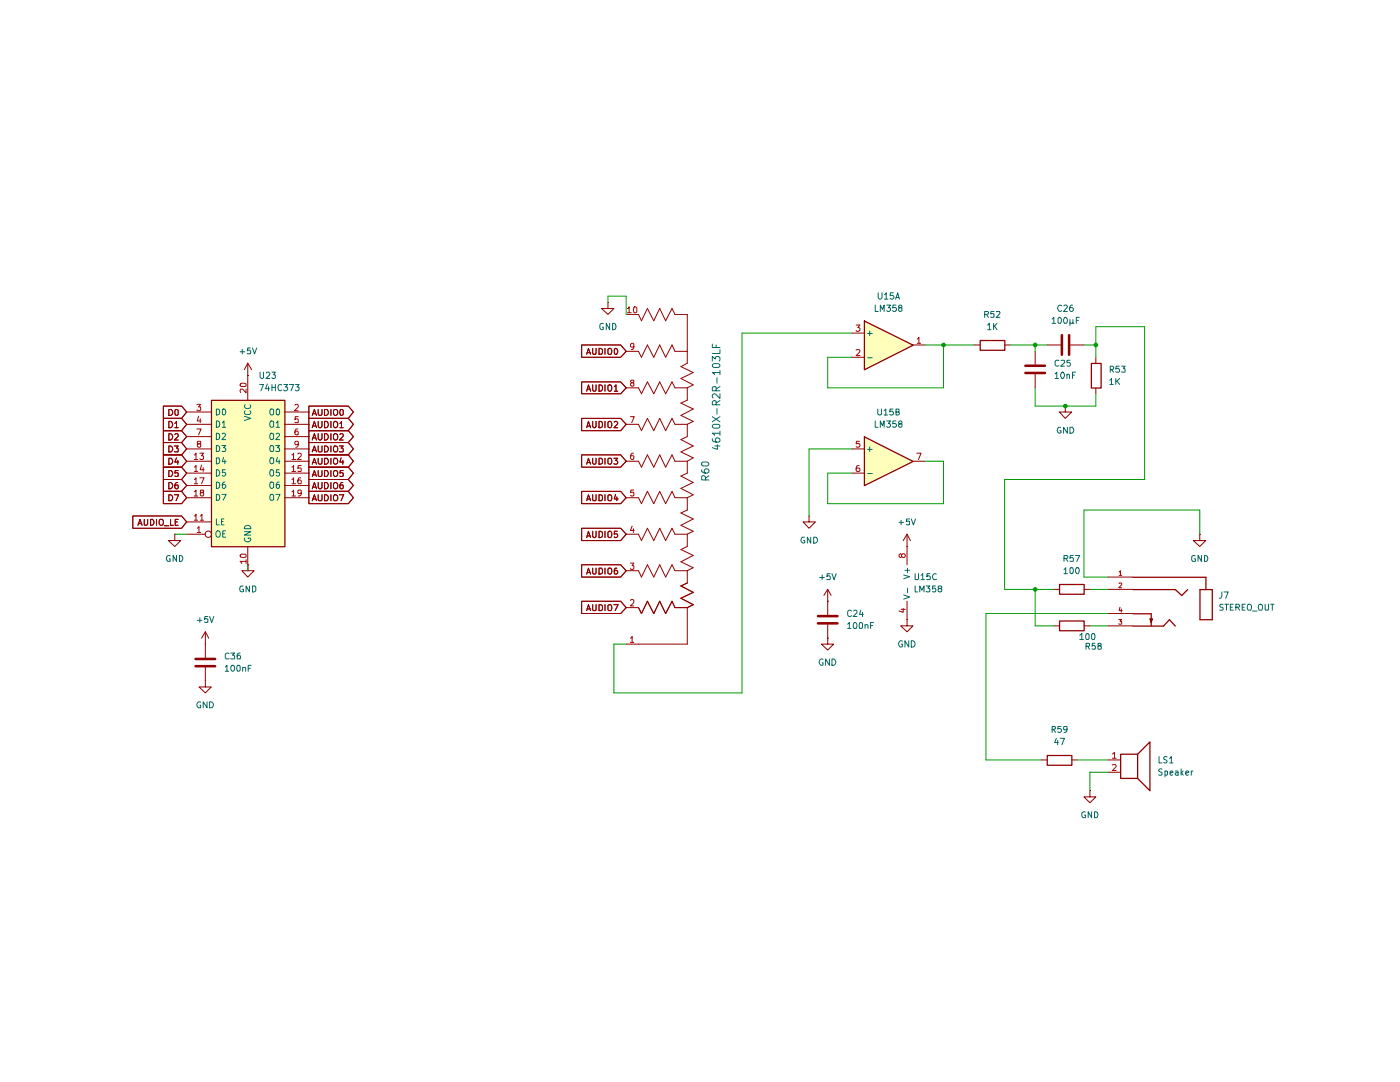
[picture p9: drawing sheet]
<svg xmlns="http://www.w3.org/2000/svg" width="279mm" height="216mm" viewBox="0 0 279 216" stroke-linecap="round" stroke-linejoin="round" font-family="sans-serif">
<g fill="#ffb">
<path d="M172.5 87.2l9.7 4.9-9.7 4.8z"/>
<path d="M172.5 64.1l9.7 4.8-9.7 4.9z"/>
<path d="M42.2 79.9h14.7v29.2h-14.7z"/>
</g>
<path d="M172.5 64.1l9.7 4.8-9.7 4.9zM172.5 87.2l9.7 4.9-9.7 4.8zM211.5 116.6h4.9v2h-4.9zM226.1 117.6h8.5l1.2 1.2 1.2-1.2M226.1 115.2h14.6v2.4M239.5 117.6h2.4v6.1h-2.4zM226.1 124.9h6.1l1.2-1.2 1.2 1.2M226.1 122.5h3.6v2.4M223.6 150.5h3.4v4.8h-3.4zM227 150.5l2.5-2.5v9.8l-2.5-2.5" fill="none" stroke="#910000" stroke-width=".25"/>
<g fill="none" stroke="#910000" stroke-width=".2">
<path d="M116.1 76.2h7.8l1.1 1.2-1.1 1.2h-7.8zM116.1 68.8h7.8l1.1 1.3-1.1 1.2h-7.8zM117.1 78.1l.3-1.3 .5 1.3M117.1 70.7l.3-1.2 .5 1.2M117.2 77.6h.6M117.2 70.4h.6M118.3 76.8v1l.2 .3 .4-.1 .1-.2v-1M118.3 69.5l.1 1.2h.5l.1-1.2M119.6 76.8a.52 .52 0 0 1 .6 .3v.6a.52 .52 0 0 1-.6 .4zM119.6 69.5l.6 .3v.6l-.1 .3h-.5zM120.7 69.5v1.2M120.7 76.8v1.3"/>
<path d="M121.3 77l.5-.2a.86 .86 0 0 1 0 1.3h-.2l-.3-.3zM121.3 69.7l.5-.2a.86 .86 0 0 1 .1 1.2h-.4l-.2-.2zM121.3 60.4v1.2h1.2l-1.2 1.1-1.2-1.1h1.2M121.3 60.4h.1M122.6 77.1l.3-.3v1.3M122.6 78.1h.7M122.7 69.6l.2-.1a.77 .77 0 0 1 .2 1.2h-.3l-.2-.3zM125 62.7h2.4l.6 1.3 1.2-2.4 1.3 2.4 1.2-2.4 1.1 2.4 1.3-2.4 .6 1.1h2.5v9.8l-1.3 .7 2.4 1.1-2.4 1.2 2.4 1.3-1.1 .6M125 70.1h2.4l.6 1.2 1.2-2.5 1.3 2.5 1.2-2.5 1.1 2.5 1.3-2.5 .6 1.3h2.5M125 77.4h2.4l.6 1.2 1.2-2.4 1.3 2.4 1.2-2.4 1.1 2.4 1.3-2.4 .6 1.2h2.5M137.2 77.4v2.4l-1.3 .6 2.4 1.2-2.4 1.3 2.4 1.2-1.1 .6M170 66.5h2.5"/>
<path d="M170 71.3h2.5M182.2 68.8h2.5M116.1 98h7.8l1.1 1.3-1.1 1.2h-7.8zM116.1 90.8h7.8l1.1 1.2-1.1 1.2h-7.8zM116.1 83.5h7.8l1.1 1.2-1.1 1.2h-7.8zM117.1 99.9l.3-1.2 .5 1.2M117.1 92.6l.3-1.2 .5 1.2M117.1 85.3l.3-1.2 .5 1.2M117.2 99.6h.6M117.2 92.3h.6M117.2 85h.6M118.3 98.7l.1 1.2h.5l.1-1.2"/>
<path d="M118.3 91.4v1a.35 .35 0 0 0 .3 .2 .35 .35 0 0 0 .4-.2v-1M118.3 84.1v1l.2 .2h.4l.1-.2v-1M119.6 98.7l.6 .3v.7l-.1 .2h-.5zM119.6 91.4h.5l.1 .3v.7l-.1 .1-.5 .1zM119.6 84.1a.52 .52 0 0 1 .6 .3v.6a.52 .52 0 0 1-.6 .3zM120.7 84.1v1.2M120.7 91.4v1.2M120.7 98.7v1.2M121.3 98.9l.5-.2a.86 .86 0 0 1 .1 1.2h-.4l-.2-.2zM121.3 91.6l.2-.2h.4l.1 .2a.65 .65 0 0 1-.4 1l-.3-.1zM121.3 84.2l.5-.1a.86 .86 0 0 1 0 1.2l-.5-.1zM122.5 91.4h.8l-.4 .5 .4 .2-.1 .4h-.7"/>
<path d="M122.6 84.2l.4-.1 .3 .4-.8 .8h.8M122.9 98.6l-.3 1h.8M123.1 99.1v.8M125 92h2.4l.6 1.2 1.2-2.4 1.3 2.4 1.2-2.4 1.1 2.4 1.3-2.4 .6 1.2h2.5M125 99.3h2.4l.6 1.2 1.2-2.5 1.3 2.5 1.2-2.5 1.1 2.5 1.3-2.5 .6 1.3h2.5M125 84.7h2.4l.6 1.2 1.2-2.4 1.3 2.4 1.2-2.4 1.1 2.4 1.3-2.4 .6 1.2h2.5M137.2 84.7v2.4l-1.3 .6 2.4 1.3-2.4 1.2 2.4 1.2-1.1 .6M137.2 92v2.4l-1.3 .6 2.4 1.3-2.4 1.2 2.4 1.2-1.1 .6M137.2 99.3v2.5l-1.3 .6 2.4 1.1-2.4 1.3 2.4 1.2-1.1 .6M170 89.6h2.5M170 94.4h2.5M182.2 92h2.5"/>
<path d="M212.6 81v1.2h1.3l-1.3 1.3-1.2-1.3h1.2M212.6 81h.1M116.1 112.7h7.8l1.1 1.2-1.1 1.2h-7.8zM116.1 105.4h7.8l1.1 1.2-1.1 1.3h-7.8zM116.1 120h7.8l1.1 1.2-1.1 1.2h-7.8zM117.1 114.6l.3-1.2 .5 1.2M117.1 107.3l.3-1.3 .5 1.3M117.2 114.2h.6M117.2 106.9h.6M118.3 113.4v.9a.35 .35 0 0 0 .3 .3 .35 .35 0 0 0 .4-.3v-.9M118.3 106v1l.2 .3 .4-.1 .1-.2v-1M119.6 113.4h.5l.1 .2v.7l-.1 .2-.5 .1z"/>
<path d="M119.6 106a.52 .52 0 0 1 .6 .3v.6a.52 .52 0 0 1-.6 .4zM120.7 106v1.3M120.7 113.4v1.2M121.3 113.5l.2-.1h.4a.86 .86 0 0 1-.1 1.2l-.5-.2zM121.3 106.2l.5-.2a.86 .86 0 0 1 0 1.3l-.5-.2zM123.1 113.4h-.3l-.2 .2v.9a.42 .42 0 0 0 .6-.1 .42 .42 0 0 0 0-.5l-.4-.1-.2 .2M123.2 106h-.6v.6l.5-.1 .2 .5-.3 .3-.4-.2M125 113.9h2.4l.6 1.2 1.2-2.4 1.3 2.4 1.2-2.4 1.1 2.4 1.3-2.4 .6 1.2h2.5M125 106.6h2.4l.6 1.3 1.2-2.5 1.3 2.5 1.2-2.5 1.1 2.5 1.3-2.5 .6 1.2h2.5M137.2 106.6v2.5l-1.3 .5 2.4 1.2-2.4 1.3 2.4 1.2-1.1 .6M137.2 113.9v2.4l-1.3 .6 2.4 1.3-2.4 1.2 2.4 1.3-1.1 .5M161.5 103v1.1h1.2l-1.2 1.3-1.2-1.3h1.2"/>
<path d="M161.5 103h.1M165.2 120h.1M165.2 117.6v5.1M165.2 117.6l-.8 1.2M165.2 117.6l.7 1.2M181 109.1h.1M181 106.6v6.1M181 120v3.6M181 106.6l-.7 1.3M181 106.6l.7 1.3M210.2 117.6h1.2M216.3 117.6h1.2"/>
<path d="M239.4 106.6v1.3h1.2l-1.2 1.2-1.2-1.2h1.2M239.4 106.6h.1M117.1 121.8l.3-1.1 .5 1.1M117.2 121.5h.6M118.3 120.7l.1 1.1h.5l.1-1.1M119.6 120.7l.6 .2v.7l-.1 .2h-.5zM120.7 120.7v1.1M121.3 120.8l.5-.1a.86 .86 0 0 1 .1 1.1h-.4l-.2-.1zM122.5 120.7h.9l-.6 1.1M125 121.2h2.4l.6 1.2 1.2-2.4 1.3 2.4 1.2-2.4 1.1 2.4 1.3-2.4 .6 1.2h2.5M137.2 121.2v7.3h-12.2M165.2 127.3v1.2h1.2l-1.2 1.2-1.3-1.2h1.3"/>
<path d="M165.2 127.3h.1M165.2 124.6v2.7M181 123.6v1.3h1.2l-1.2 1.2-1.3-1.2h1.3M181 123.6h.1M217.5 157.7v1.3h1.2l-1.2 1.2-1.2-1.2h1.2M217.5 157.7h.1M221.2 151.6h2.4M221.2 154.1h2.4"/>
</g>
<g fill="none" stroke="#b90000" stroke-width=".2">
<path d="M125.2 61.6h.2l.2-.4v1.2M125.2 62.4h.8M126.1 76.4l-.3-.4 .2-.1h.4l.1 .3-.7 .4 .1 .4h.2h.4v-.5l-.2-.1M126.5 69.1l-.1 .2h-.4l-.2-.2v-.3l.3-.3 .4 .2v.7l-.2 .3-.3 .1M126.5 61.3l.3-.1 .3 .3v.7l-.2 .2-.4-.1zM170.9 64.9h.7l-.4 .5 .4 .1v.4l-.2 .2h-.4l-.1-.1M170.9 69.9l.6-.1 .1 .2-.7 1h.7M183.1 67.7l.3-.4v1.2M183.1 68.5h.6M125.8 83.1h.8l-.5 1.2M126.4 90.4l-.4 .2-.2 .8 .3 .3 .4-.2-.1-.6h-.4l-.2 .3M126.5 97.8h-.6l-.1 .5h.7v.6h-.7"/>
<path d="M171.5 92.9l-.5 .1a.94 .94 0 0 0 0 1.1h.5l.1-.2v-.3l-.1-.2h-.5l-.1 .2M171.5 88.1h-.6v.5h.6v.6h-.6M183 90.4h.8l-.5 1.3M125.8 119.8l.2-.2h.3l.2 .2v.4l-.7 .7h.7M125.8 112.4h.7l-.3 .5h.3v.6l-.2 .1h-.3l-.2-.1M126.2 105l-.4 .8h.8M126.4 105.5v.8M179.9 110.7l.3-.2h.2l.3 .2v.3l-.3 .3h-.2l-.3-.3v-.3l-.2-.2-.3 .2v.3l.3 .3 .2-.3M125.8 127.3l.4-.3v1.2M125.8 128.2h.7M179.8 121.6h.9M180.3 121.4v.8l-.9-.3"/>
<path d="M222 150.5l.4-.4v1.2M222 152.7l.6-.1 .2 .2-.8 1h.8M222 151.3h.8"/>
</g>
<path d="M173.1 66.6h1M173.1 71.4h1M173.6 66v1M173.1 89.7h1M173.1 94.5h1M173.6 89.2v.9M180.3 114.7l1.2 .4-1.2 .4M180.3 118.7l1.2 .4-1.2 .5M180.6 113.8h.9M181.1 113.4v.9M181.1 117.4v.9" fill="none" stroke="#006665" stroke-width=".2"/>
<path d="M163.2 122.9h3.9M163.2 124.4h3.9" fill="none" stroke="#910000" stroke-width=".51"/>
<path d="M229.5 123.5h.5l-.3 .7z" fill="#910000"/>
<path d="M42.2 79.9h14.7v29.2h-14.7zM195.6 67.9h4.9v2h-4.9zM217.8 72.5h2v4.9h-2zM211.5 123.9h4.9v2h-4.9zM229.5 123.5h.5l-.3 .7zM209 150.8h4.9v1.9h-4.9z" fill="none" stroke="#910000" stroke-width=".25"/>
<g fill="none" stroke="#910000" stroke-width=".2">
<path d="M49.4 74.9h.1M49.4 72.5v7.3M49.4 72.5l-.6 1.2M49.4 72.5l.8 1.2M116.1 76.2h7.8l1.1 1.2-1.1 1.2h-7.8zM116.1 68.8h7.8l1.1 1.3-1.1 1.2h-7.8zM117.1 78.1l.3-1.3 .5 1.3M117.1 70.7l.3-1.2 .5 1.2M117.2 77.6h.6M117.2 70.4h.6M118.3 76.8v1l.2 .3 .4-.1 .1-.2v-1M118.3 69.5l.1 1.2h.5l.1-1.2"/>
<path d="M119.6 76.8a.52 .52 0 0 1 .6 .3v.6a.52 .52 0 0 1-.6 .4zM119.6 69.5l.6 .3v.6l-.1 .3h-.5zM120.7 69.5v1.2M120.7 76.8v1.3M121.3 77l.5-.2a.86 .86 0 0 1 0 1.3h-.2l-.3-.3zM121.3 69.7l.5-.2a.86 .86 0 0 1 .1 1.2h-.4l-.2-.2zM122.6 77.1l.3-.3v1.3M122.6 78.1h.7M122.7 69.6l.2-.1a.77 .77 0 0 1 .2 1.2h-.3l-.2-.3zM194.4 68.8h1.2M200.5 68.8h1.2M206.6 70.1v2.6"/>
<path d="M206.6 74.7v2.7M209 68.8h2.7M213.6 68.8h2.7M218.7 71.3v1.2M218.7 77.4v1.2M32.6 98h3.6l1.1 1.3-1.1 1.2h-3.6zM32.6 93.2h3.6l1.1 1.2-1.1 1.3h-3.6zM32.6 95.7h3.6l1.1 1.2-1.1 1.1h-3.6zM32.6 81h3.6l1.1 1.2-1.1 1.3h-3.6zM32.6 85.9h3.6l1.1 1.2-1.1 1.2h-3.6zM32.6 83.5h3.6l1.1 1.2-1.1 1.2h-3.6zM32.6 88.3h3.6l1.1 1.3-1.1 1.2h-3.6z"/>
<path d="M32.6 90.8h3.6l1.1 1.2-1.1 1.2h-3.6zM33.7 98.7a.66 .66 0 0 1 .7 .4 .66 .66 0 0 1-.2 .8h-.5zM33.7 93.9h.5a.66 .66 0 0 1 .2 .8 .66 .66 0 0 1-.7 .4zM33.7 96.3a.65 .65 0 0 1 .8 .6 .65 .65 0 0 1-.8 .6zM33.7 81.7h.5a.66 .66 0 0 1 .2 .8 .66 .66 0 0 1-.7 .4zM33.7 86.5a.65 .65 0 0 1 .8 .7 .65 .65 0 0 1-.8 .6zM33.7 84.1a.65 .65 0 0 1 .8 .6 .65 .65 0 0 1-.8 .6zM33.7 89a.66 .66 0 0 1 .7 .4 .66 .66 0 0 1-.2 .8h-.5zM33.7 91.4h.5a.66 .66 0 0 1 .2 .8 .66 .66 0 0 1-.7 .4zM34.8 98.7h.8l-.5 1.2M34.8 89h.8l-.4 .4 .4 .2v.5h-.8M34.9 86.7l.2-.2h.3l.2 .2v.3l-.8 .8h.8"/>
<path d="M34.9 84.5l.3-.4v1.2M34.9 85.3h.7M35 81.8l.4-.1 .2 .2v.7a.35 .35 0 0 1-.5 .3 .35 .35 0 0 1-.2-.4zM35.2 91.4l-.3 .8h.7M35.5 96.3h-.3a.93 .93 0 0 0-.2 1.2h.4l.2-.1v-.5l-.6-.1-.1 .1M35.5 91.9v.7M35.6 93.9h-.6l-.1 .5h.7v.6h-.7M37.3 82.2h4.9M37.3 84.7h4.9M37.3 87.1h4.9M37.3 89.6h4.9M37.3 92h4.9"/>
<path d="M37.3 94.4h4.9M37.3 96.9h4.9M37.3 99.3h4.9M56.8 82.2h4.8M56.8 84.7h4.8M56.8 87.1h4.8M56.8 89.6h4.8M56.8 92h4.8M56.8 94.4h4.8M56.8 96.9h4.8M56.8 99.3h4.8M61.6 98h7.9l1 1.3-1 1.2h-7.9z"/>
<path d="M61.6 95.7h7.9l1 1.2-1 1.1h-7.9zM61.6 93.2h7.9l1 1.2-1 1.3h-7.9zM61.6 88.3h7.9l1 1.3-1 1.2h-7.9zM61.6 90.8h7.9l1 1.2-1 1.2h-7.9zM61.6 83.5h7.9l1 1.2-1 1.2h-7.9zM61.6 81h7.9l1 1.2-1 1.3h-7.9zM61.6 85.9h7.9l1 1.2-1 1.2h-7.9zM62.3 99.9l.4-1.2 .5 1.2M62.3 97.5l.4-1.2 .5 1.2M62.3 95.1l.4-1.2 .5 1.2M62.3 90.2l.4-1.2 .5 1.2M62.3 92.6l.4-1.2 .5 1.2"/>
<path d="M62.3 85.3l.4-1.2 .5 1.2M62.3 82.9l.4-1.2 .5 1.2M62.3 87.8l.4-1.3 .5 1.3M62.4 99.6h.6M62.4 97.2h.6M62.4 94.7h.6M62.4 89.8h.6M62.4 92.3h.6M62.4 85h.6M62.4 82.6h.6M62.4 87.4h.6M63.5 98.7v1l.2 .2h.4l.2-.2v-1"/>
<path d="M63.5 96.3v1l.3 .2h.2l.3-.2v-1M63.5 93.9v.9l.3 .3h.2l.3-.3v-.9M63.5 89v1l.2 .2h.4l.2-.2v-1M63.5 91.4v1l.3 .2h.2l.3-.2v-1M63.5 84.1v1l.3 .2h.2l.3-.2v-1M63.5 81.7v.9l.3 .3 .4-.1 .1-.2v-.9M63.5 86.5v1l.3 .3h.2l.3-.3v-1M64.8 98.7a.66 .66 0 0 1 .7 .4 .66 .66 0 0 1-.2 .8h-.5zM64.8 96.3a.65 .65 0 0 1 .7 .6 .65 .65 0 0 1-.7 .6zM64.8 93.9h.5a.66 .66 0 0 1 .2 .8 .66 .66 0 0 1-.7 .4zM64.8 89a.66 .66 0 0 1 .7 .4 .66 .66 0 0 1-.2 .8h-.5zM64.8 91.4h.5a.66 .66 0 0 1 .2 .8 .66 .66 0 0 1-.7 .4z"/>
<path d="M64.8 84.1a.65 .65 0 0 1 .7 .6 .65 .65 0 0 1-.7 .6zM64.8 81.7h.5a.66 .66 0 0 1 .2 .8 .66 .66 0 0 1-.7 .4zM64.8 86.5a.65 .65 0 0 1 .7 .7 .65 .65 0 0 1-.7 .6zM66 81.7v1.2M66 84.1v1.2M66 86.5v1.3M66 89v1.2M66 91.4v1.2M66 93.9v1.2M66 96.3v1.2M66 98.7v1.2M66.7 93.9h.4a.74 .74 0 0 1 .2 1l-.5 .2a.86 .86 0 0 1-.1-1.2z"/>
<path d="M66.7 91.4a.6 .6 0 0 1 .7 .6 .6 .6 0 0 1-.6 .6 .86 .86 0 0 1-.1-1.2zM66.7 81.7h.4a.74 .74 0 0 1 .2 1l-.5 .2a.86 .86 0 0 1-.1-1.2zM66.8 98.7l.5 .2a.74 .74 0 0 1-.2 1h-.4a.86 .86 0 0 1 .1-1.2zM66.8 96.3l.3 .1a.74 .74 0 0 1 .2 1l-.5 .1a.86 .86 0 0 1 0-1.2zM66.8 89l.5 .2a.74 .74 0 0 1-.2 1h-.4a.86 .86 0 0 1 .1-1.2zM66.8 84.1l.3 .1a.74 .74 0 0 1 .2 1l-.5 .1a.86 .86 0 0 1 0-1.2zM66.8 86.5l.3 .1a.74 .74 0 0 1 .2 1l-.5 .2a.86 .86 0 0 1 0-1.3zM67.7 98.7h.9l-.5 1.2M67.7 89h.8l-.4 .4 .4 .2v.5h-.8M67.8 84.5l.4-.4v1.2M67.8 86.7l.4-.2 .3 .2v.3l-.8 .8h.8M67.8 85.3h.7"/>
<path d="M67.9 81.8l.4-.1 .2 .2v.7a.35 .35 0 0 1-.4 .3 .35 .35 0 0 1-.3-.4zM68.1 91.4l-.3 .8h.8M68.4 96.3h-.2a.93 .93 0 0 0-.3 1.2h.5l.1-.6-.6-.1-.1 .1M68.4 91.9v.7M68.5 93.9h-.6l-.1 .5h.7v.6h-.7M116.1 98h7.8l1.1 1.3-1.1 1.2h-7.8zM116.1 90.8h7.8l1.1 1.2-1.1 1.2h-7.8zM116.1 83.5h7.8l1.1 1.2-1.1 1.2h-7.8zM117.1 99.9l.3-1.2 .5 1.2M117.1 92.6l.3-1.2 .5 1.2M117.1 85.3l.3-1.2 .5 1.2M117.2 99.6h.6"/>
<path d="M117.2 92.3h.6M117.2 85h.6M118.3 98.7l.1 1.2h.5l.1-1.2M118.3 91.4v1a.35 .35 0 0 0 .3 .2 .35 .35 0 0 0 .4-.2v-1M118.3 84.1v1l.2 .2h.4l.1-.2v-1M119.6 98.7l.6 .3v.7l-.1 .2h-.5zM119.6 91.4h.5l.1 .3v.7l-.1 .1-.5 .1zM119.6 84.1a.52 .52 0 0 1 .6 .3v.6a.52 .52 0 0 1-.6 .3zM120.7 84.1v1.2M120.7 91.4v1.2M120.7 98.7v1.2M121.3 98.9l.5-.2a.86 .86 0 0 1 .1 1.2h-.4l-.2-.2z"/>
<path d="M121.3 91.6l.2-.2h.4l.1 .2a.65 .65 0 0 1-.4 1l-.3-.1zM121.3 84.2l.5-.1a.86 .86 0 0 1 0 1.2l-.5-.1zM122.5 91.4h.8l-.4 .5 .4 .2-.1 .4h-.7M122.6 84.2l.4-.1 .3 .4-.8 .8h.8M122.9 98.6l-.3 1h.8M123.1 99.1v.8M26.5 103h9.7l1.1 1.1-1.1 1.3h-9.7zM27.5 104.8l.4-1.2 .5 1.2M27.6 104.5h.6M28.8 103.6v1.1l.2 .1 .4-.1 .1-.1v-1M30.1 103.6h.4a.66 .66 0 0 1 .2 .8 .66 .66 0 0 1-.6 .4zM31.2 103.6v1.2"/>
<path d="M31.9 103.6h.5a.77 .77 0 0 1-.1 1.2l-.4-.1a.87 .87 0 0 1 0-1.1zM32.8 104.9h.9M34 103.6v1.2h.6M34.9 106.6v1.3h1.2l-1.2 1.2-1.3-1.2h1.3M34.9 106.6h.1M35 104.1h.4M35.6 103.6h-.6v1.2h.6M37.3 104.1h4.9M37.3 106.6h3.7M49.4 109.1v4.8h-1.1l1.1 1.2 1.3-1.2h-1.3v-1.2M49.4 112.7h.1M116.1 112.7h7.8l1.1 1.2-1.1 1.2h-7.8z"/>
<path d="M116.1 105.4h7.8l1.1 1.2-1.1 1.3h-7.8zM116.1 120h7.8l1.1 1.2-1.1 1.2h-7.8zM117.1 114.6l.3-1.2 .5 1.2M117.1 107.3l.3-1.3 .5 1.3M117.2 114.2h.6M117.2 106.9h.6M118.3 113.4v.9a.35 .35 0 0 0 .3 .3 .35 .35 0 0 0 .4-.3v-.9M118.3 106v1l.2 .3 .4-.1 .1-.2v-1M119.6 113.4h.5l.1 .2v.7l-.1 .2-.5 .1zM119.6 106a.52 .52 0 0 1 .6 .3v.6a.52 .52 0 0 1-.6 .4zM120.7 106v1.3M120.7 113.4v1.2"/>
<path d="M121.3 113.5l.2-.1h.4a.86 .86 0 0 1-.1 1.2l-.5-.2zM121.3 106.2l.5-.2a.86 .86 0 0 1 0 1.3l-.5-.2zM123.1 113.4h-.3l-.2 .2v.9a.42 .42 0 0 0 .6-.1 .42 .42 0 0 0 0-.5l-.4-.1-.2 .2M123.2 106h-.6v.6l.5-.1 .2 .5-.3 .3-.4-.2M221.2 115.1h4.9M221.2 117.6h4.9M41 135.8v1.3h1.2l-1.2 1.2-1.3-1.2h1.3M41 135.8h.1M41 128.5h.1M41 126.1l-.8 1.2M41 126.1l.7 1.2M41 126.1v5.1"/>
<path d="M41 133.2v2.6M117.1 121.8l.3-1.1 .5 1.1M117.2 121.5h.6M118.3 120.7l.1 1.1h.5l.1-1.1M119.6 120.7l.6 .2v.7l-.1 .2h-.5zM120.7 120.7v1.1M121.3 120.8l.5-.1a.86 .86 0 0 1 .1 1.1h-.4l-.2-.1zM122.5 120.7h.9l-.6 1.1M210.2 124.9h1.2M216.3 124.9h1.2M221.2 122.4h4.9M221.2 124.9h4.9"/>
<path d="M207.8 151.6h1.2M213.9 151.6h1.2"/>
<circle cx="41.6" cy="106.6" r=".64"/>
</g>
<g fill="none" stroke="#b90000" stroke-width=".2">
<path d="M48 76.5h1l.1 .5-.2 .1h-.7l-.3-.2zM49.1 77.6v.8l-.7-.8h-.4v.7M38.8 90.8h.1l.2-.4v1.3M38.8 93.2l.3-.3v1.2M38.8 95.7l.3-.4v1.2M38.8 98.1l.3-.3v1.2M38.8 91.7h.7M38.8 94.1h.7M38.8 96.5h.7M38.8 99h.7M39.3 80.7h.7l-.4 .5 .4 .1v.5l-.1 .2h-.4l-.2-.2M39.3 85.6h.8l-.5 1.2"/>
<path d="M39.6 83.1l-.2 .9h.7M39.6 88.6l-.2-.3 .1-.2h.5v.3l-.1 .2h-.4l-.1 .1 .1 .5h.1h.4v-.6h-.1M39.9 90.4h.7l-.4 .5h.4v.7l-.6 .1-.1-.2M39.9 95.3h.8l-.5 1.2M40 83.6v.7M40.2 92.8l-.2 .9h.7M40.2 98.3l-.2-.3v-.2h.6v.4l-.6 .1v.4a.35 .35 0 0 0 .3 .3 .35 .35 0 0 0 .3-.3v-.4h-.2M40.6 93.3v.8M58.3 90.8h.1l.2-.4v1.3M58.3 93.2l.3-.3v1.2M58.3 95.7l.3-.4v1.2M58.3 98.1l.3-.3v1.2"/>
<path d="M58.3 91.7h.7M58.3 94.1h.7M58.3 96.5h.7M58.3 99h.7M58.8 80.9l.2-.2h.4l.1 .2v.3l-.7 .8h.7M59.4 85.6l-.4 .1-.2 .8 .3 .3 .4-.1v-.5l-.1-.2h-.3l-.3 .3M59.4 90.6l.5-.2 .2 .2v.3l-.7 .8h.7M59.5 83.1h-.6l-.1 .6 .2-.1h.4l.1 .1v.5h-.7M59.5 88.6l-.1 .1h-.4l-.2-.1v-.4l.2-.1h.5v.8l-.1 .3h-.4M60 95.3l-.4 .1-.2 .9 .1 .2 .6-.1-.1-.6h-.3l-.3 .2M60.1 92.9h-.6l-.1 .6 .6-.1 .1 .6h-.7M60.1 98.3l-.1 .2h-.5v-.7l.6 .1v.8l-.3 .3h-.3"/>
<path d="M38.8 103h.1l.2-.4v1.2M38.8 103.8h.7M39.4 105.4l.3-.3v1.2M39.4 106.3h.6M40 103l.3-.4v1.2M40 103.8h.6M48 110.7l.9-.1 .2 .1v.4a.77 .77 0 0 1-1.2-.2zM49.1 112h-1.2l.4 .4M49.1 111.7v.7M223.4 114.1l.2-.2v.9M223.4 116.4l.4-.1 .1 .4-.6 .6h.6M223.4 114.8h.5"/>
<path d="M223.3 123.6h.6l-.4 .4h.4v.5h-.6M223.5 121.2l-.1 .6h.5M223.8 121.5v.7"/>
</g>
<path d="M204.6 73h3.9M204.6 74.4h3.9M211.9 66.9v3.9M213.4 66.9v3.9M39 131.5h3.9M39 132.9h3.9" fill="none" stroke="#910000" stroke-width=".51"/>
<g fill="none" stroke="#006665" stroke-width=".2">
<path d="M43.2 81.6h.4a.66 .66 0 0 1 .2 .8 .66 .66 0 0 1-.6 .4zM43.2 84a.64 .64 0 0 1 .7 .6 .64 .64 0 0 1-.7 .7zM43.2 86.4a.64 .64 0 0 1 .7 .7 .64 .64 0 0 1-.7 .6zM43.2 88.9a.66 .66 0 0 1 .6 .4 .66 .66 0 0 1-.2 .8h-.4zM43.2 91.4h.4a.66 .66 0 0 1 .2 .7 .66 .66 0 0 1-.6 .4zM43.2 93.7a.64 .64 0 0 1 .7 .7 .64 .64 0 0 1-.7 .6zM43.2 96.2a.64 .64 0 0 1 .7 .6 .64 .64 0 0 1-.7 .7zM43.2 98.6a.66 .66 0 0 1 .6 .5 .66 .66 0 0 1-.2 .7h-.4zM44.3 88.9h.7l-.4 .4 .4 .3v.3l-.1 .2-.6-.1M44.3 98.6h.8l-.6 1.2M44.4 81.8l.1-.2 .4 .1a.66 .66 0 0 1-.3 1.1l-.2-.2zM44.4 84.4l.3-.4v1.3"/>
<path d="M44.4 86.6l.4-.2 .2 .4-.7 .9h.7M44.4 85.3h.6M44.6 91.3l-.2 .8h.7M44.9 96.2l-.4 .1-.1 .2v.8l.4 .2 .2-.3v-.3l-.1-.2h-.4l-.1 .2M44.9 91.8v.7M45 93.7h-.6v.6h.6v.4l-.2 .3-.4-.2M48.8 83.1l1.2 .4-1.2 .4M48.9 82l-.1 .4 .3 .3h.6l.3-.1v-.4l-.1-.2M48.9 80.8l-.1 .2a.65 .65 0 0 0 .6 .5 .65 .65 0 0 0 .6-.5l-.1-.2M54 81.6h.4l.2 .2v.8l-.5 .2a.86 .86 0 0 1-.1-1.2zM54 91.4h.4l.2 .1v.9l-.5 .1a.86 .86 0 0 1-.1-1.1zM54.1 84l.5 .2v.9l-.5 .2a.86 .86 0 0 1 0-1.3z"/>
<path d="M54.1 86.4l.5 .2v.9l-.5 .2a.86 .86 0 0 1 0-1.3zM54.1 88.9l.5 .2v.8l-.2 .2h-.4a.86 .86 0 0 1 .1-1.2zM54.1 93.7h.3l.2 .3v.8l-.5 .2a.86 .86 0 0 1 0-1.3zM54.1 96.2l.5 .2v.9l-.5 .2a.86 .86 0 0 1 0-1.3zM54.1 98.6l.5 .2v.9l-.2 .1h-.4a.86 .86 0 0 1 .1-1.2zM55 88.9h.8l-.4 .4 .3 .1 .1 .2-.1 .5-.7-.1M55 98.6h.9l-.5 1.2M55.1 84.4l.4-.4v1.3M55.1 86.6l.4-.2 .3 .4-.8 .9h.8M55.1 85.3h.7M55.2 81.7l.4-.1a.86 .86 0 0 1-.1 1.2l-.3-.1zM55.4 91.3l-.3 .8h.8"/>
<path d="M55.7 93.7h-.5l-.1 .6h.6v.6l-.4 .1-.2-.2M55.7 96.2h-.2a.93 .93 0 0 0-.3 1.2h.5l.1-.5-.1-.2h-.5l-.1 .2M55.7 91.8v.7M43.2 103.5v1.2h.6M43.2 106.1l.2-.2 .4 .1a.77 .77 0 0 1-.2 1.2l-.3-.1a.92 .92 0 0 1-.1-1zM44.2 104.1h.3M44.5 106.5h.4M44.7 103.5h-.5v1.2h.5M45 105.9h-.5v1.3h.5M48.8 106.1h1.2l-1.2 .7h1.2M48.9 107.4l-.1 .1a.6 .6 0 0 0 .7 .6 .6 .6 0 0 0 .5-.7h-.5v.1M48.9 105.1a.66 .66 0 0 1 .7-.3 .66 .66 0 0 1 .4 .7h-1.2z"/>
</g>
<g fill="none" stroke="#090" stroke-width=".2">
<path d="M121.3 60.4v-1.3h3.7v3.6M170 66.5h-21.9v71.8h-25.6v-9.8h2.5M184.7 68.8h9.7M188.3 68.8v8.6h-23.1v-6.1h4.8M201.7 68.8h7.3M206.6 77.4v3.6h12.1v-2.4M206.6 68.8v1.3M216.3 68.8h2.4M218.7 71.3v-6.1h9.7v30.5h-27.9v21.9h9.7M170 89.6h-8.5v13.4M184.7 92h3.6v8.5h-23.1v-6.1h4.8M34.9 106.6h2.4"/>
<path d="M49.4 112.7v1.2M206.6 117.6v7.3h3.6M217.5 117.6h3.7M239.4 106.6v-4.8h-23.1v13.3h4.9M217.5 124.9h3.7M221.2 122.4h-24.4v29.2h11M215.1 151.6h6.1M221.2 154.1h-3.7v3.6"/>
</g>
<g fill="#090">
<circle cx="188.3" cy="68.8" r=".47"/>
<circle cx="206.6" cy="68.8" r=".47"/>
<circle cx="218.7" cy="68.8" r=".47"/>
<circle cx="206.6" cy="117.6" r=".47"/>
<circle cx="212.6" cy="81" r=".47"/>
</g>
<g fill="none" stroke="#006665" stroke-width=".2">
<path d="M175.3 58.4v1l.2 .3h.3l.2-.3v-1M176.5 58.8l.4-.4v1.3M176.5 59.7h.7M178.3 58.4h-.6l-.1 .6h.7l.1 .4-.3 .3-.5-.2M178.7 59.7l.5-1.3 .3 1.3M178.8 59.4h.6M47.9 70.2h1M48.3 69.7v.9M50 69.4h-.6v.6l.1-.1h.5v.7l-.6-.1M50.4 69.4l.4 1.2 .4-1.2M51.8 76.7h.8l-.5 1.3M51.9 74.3v1l.3 .2 .4-.1v-1.1"/>
<path d="M53.2 74.4l.4-.1 .3 .3-.8 .9h.8M53.3 76.6l-.3 1h.8M53.6 77.1v.9M54.3 74.3h.7l-.4 .5h.4v.6l-.2 .1h-.4l-.1-.1M54.3 76.7v1.3M54.3 77.3h.7M55 76.7v1.3M56.2 76.8l-.2-.1a.6 .6 0 0 0-.5 .7 .6 .6 0 0 0 .6 .5l.1-.1M56.6 76.7h.8l-.4 .5 .4 .2v.3l-.2 .3h-.4l-.2-.2M57.7 76.7h.9l-.5 1.3M58.9 76.7h.8l-.4 .5h.3v.7l-.5 .1-.2-.2M120.4 64.6l-.3-.1-.4 .4v.5l.2 .3h.5v-.4h-.2"/>
<path d="M121.7 64.5v1.3l-.7-1.3v1.3M122.3 64.5a.64 .64 0 0 1 .7 .7 .64 .64 0 0 1-.7 .6zM142.2 72.1v-1l.6 .5v-.2l.2-.3 .5 .1 .2 .2v.4l-.2 .3M142.2 68.7v.6h1.5M142.2 72.7l.3-.1h.8l.4 .4-.4 .3h-.8l-.3-.3zM142.9 78v-.8h-.7v.8h1.5M142.9 68.8v.5M143.1 75.4v1.1M143.7 78.6v.9l-1.1-.9-.4 .2 .1 .6M143.7 74.3h-1.5l.4 .3v.2M143.7 69.8v.7h-1.5M143.7 73.9v.9"/>
<path d="M143.7 79.9l-.8 .5M143.7 77.1l-.8 .5M174.7 60.9v1.2h.6M175.7 62.1v-1.2l.4 .8 .3-.8v1.2M177 60.9h.7l-.4 .5 .4 .2v.3l-.2 .2h-.4l-.1-.1M178.8 60.9h-.6l-.1 .6 .6-.1 .2 .2v.3l-.3 .2h-.3l-.2-.1M179.6 61.4h-.2a.34 .34 0 0 1 .1-.5 .34 .34 0 0 1 .5 .1l-.1 .4h-.3l-.3 .2v.3l.3 .2 .4-.1v-.4l-.3-.2M196.5 62.7h.7l.1-.4-.2-.2h-.6v1.2M196.9 62.7l.4 .6M197.1 64.9l.3-.4v1.3M197.1 65.8h.7M198.3 64.5v1.3"/>
<path d="M198.4 62.1h-.6l-.1 .6h.7v.5h-.7M198.5 65l.5 .8M198.9 62.2l.6-.1 .1 .4-.8 .8h.8M199 64.5l-.7 .8M210 63.7l.3-.4v1.2M210 64.5h.7M210.6 74.6l.3-.3v1.2M210.6 75.5h.6M211.2 63.4l.3-.1a.84 .84 0 0 1 .2 1.2h-.4l-.1-.2zM211.3 72l-.6-.1-.1 .2v.7a.52 .52 0 0 0 .7 .2M211.8 72l.5-.1 .1 .5-.7 .7h.7M211.8 74.3a.56 .56 0 0 1 .7 .4 .56 .56 0 0 1-.2 .7 .56 .56 0 0 1-.7-.3 .56 .56 0 0 1 .2-.7z"/>
<path d="M211.8 61l-.2-.1a.65 .65 0 0 0-.5 .6 .65 .65 0 0 0 .5 .6l.2-.1M212.3 61l.5-.1 .2 .3-.7 .9h.7M212.4 63.4h.4a.67 .67 0 0 1 0 1.1l-.4-.1a.78 .78 0 0 1 0-1zM212.9 74.8l.2-.1 .3 .1v.7M212.9 74.7v.8M213.5 71.9h-.6v.5l.5-.1 .2 .3-.1 .4h-.6M213.5 63.8v1.1M214 60.9l-.4 .1-.2 .9 .3 .2h.3l.2-.2v-.3l-.2-.2h-.4l-.2 .2M214 74.8h.5M214.1 64.3v.2h.2M214.1 63.8l-.1 .7h-.5v-.2M214.6 74.3h-.6v1.2"/>
<path d="M214.8 63.9h.4M215.4 63.3h-.6v1.2M221.5 75.9l.3-.4v1.2M221.5 76.7h.7M221.6 73.7h.6v-.5l-.6-.1v1.2M221.8 73.7l.5 .6M222.7 75.5v1.2M222.9 76l.5 .7M223.4 73.1h-.6l-.1 .6 .5-.2 .2 .2v.4l-.1 .2-.6-.1M223.4 75.5l-.7 .7M223.9 73.1h.6l-.3 .4 .3 .2v.5h-.6M140 93.7l.1 .5a.99 .99 0 0 0 1.4 0v-.4l-.2-.2h-.5l-.3 .2v.4l.3 .2"/>
<path d="M140.1 92.3l1-.1 .4 .4-.4 .4h-.8l-.3-.2zM140.8 95.8l-.1-.7-.2-.2-.4 .1-.1 .8h1.5M141.5 94.9l-.7 .5M142.2 87.5v.5a.94 .94 0 0 0 1.5 0l-.2-.5-.5-.1a.46 .46 0 0 0-.3 .4 .46 .46 0 0 0 .3 .4M142.2 83.1l1.5 1.1M142.2 84.8l.3-.1h.8l.4 .4-.4 .3h-.8l-.3-.3zM142.7 89h1M142.9 80.8v-.7l-.2-.2-.4 .1-.1 .3v.5h1.5M143.1 81.5v1.1M143.2 88.7v1l-1-.4M143.7 86.4h-1.5l.4 .3v.2M143.7 86v.9"/>
<path d="M143.7 83.1l-1.5 1.1M174.7 84v1.3h.6M175.2 81.6v1l.2 .2h.3l.2-.2v-1M175.7 85.3v-1.3l.4 .9 .3-.9v1.3M176.4 82l.4-.4v1.2M176.4 82.8h.7M177 84h.7l-.4 .5 .3 .1 .1 .4-.2 .3h-.4l-.1-.2M178.2 81.6h-.6l-.1 .6 .2-.2h.4l.2 .3-.1 .4h-.7M178.8 84h-.6l-.1 .6h.7l.1 .4-.3 .3h-.3l-.2-.2M178.8 82.2h.4l.2-.2-.1-.4h-.5v1.2l.6-.1 .1-.3-.3-.2M179.6 84.6l-.2-.1a.34 .34 0 0 1 .1-.5 .34 .34 0 0 1 .5 .2l-.1 .3-.5 .1-.1 .2v.2l.3 .3 .4-.2v-.4l-.3-.1M211.7 85.3h-.5a.61 .61 0 0 0-.2 .7 .61 .61 0 0 0 .8 .4v-.5h-.3"/>
<path d="M213 85.3v1.1l-.7-1.1v1.1M213.5 85.3h.5a.66 .66 0 0 1 .3 .8 .66 .66 0 0 1-.8 .3zM34 110.9a.61 .61 0 0 0-.8 .3 .61 .61 0 0 0 .2 .8h.6v-.5h-.2M35.2 110.8v1.2l-.7-1.2v1.2M35.8 110.8a.66 .66 0 0 1 .7 .5 .66 .66 0 0 1-.3 .7h-.4zM48.5 116.9h-.4a.61 .61 0 0 0-.3 .8 .61 .61 0 0 0 .8 .3v-.4h-.3M49.8 116.9v1.2l-.7-1.2v1.2M50.4 116.9h.5l.2 .3v.7l-.4 .2h-.3zM160.5 107.2h-.4a.61 .61 0 0 0-.3 .8 .61 .61 0 0 0 .8 .3v-.4h-.2M161.8 107.2v1.2l-.7-1.2v1.2M162.4 107.2h.5a.66 .66 0 0 1 .2 .8 .66 .66 0 0 1-.7 .4zM163.6 115.2h.9"/>
<path d="M164.1 114.7v1M165.7 114.5h-.6l-.1 .6 .2-.2h.3l.2 .2v.5h-.7M166 114.5l.5 1.2 .4-1.2M179.4 104.2h.9M179.8 103.8v.9M181.5 103.5h-.6v.6h.6v.6h-.6M181.9 103.5l.4 1.2 .4-1.2M182.6 116.9v1.2h.5M182.6 114.5l.1 1.2h.4l.2-.2v-1M183.6 118.1v-1.2l.4 .9 .4-.9v1.2M183.8 114.8l.4-.3v1.2M183.8 115.7h.7"/>
<path d="M184.8 116.9h.8l-.4 .5h.3l.1 .2-.1 .4h-.7M185.6 114.5h-.6v.6l.4-.2 .3 .2v.4l-.2 .2-.5-.1M186.7 116.9h-.6v.6l.4-.1 .3 .2-.1 .4h-.6M186.9 114.6a.61 .61 0 0 0-.8 .3 .61 .61 0 0 0 .3 .8l.5-.1M187.5 117.4l-.3-.2 .2-.3h.4l.2 .2-.1 .3a.51 .51 0 0 0-.6 .6h.6l.1-.3-.3-.3M212.3 113.6l.4-.3v1.2M212.3 111.4h.6l.2-.1-.1-.4-.7-.1v1.2M212.3 114.5h.7M212.7 111.4l.4 .6M213.5 113.5l.2-.2h.3a.91 .91 0 0 1 0 1.2l-.4-.1-.1-.2zM214.2 110.8h-.6l-.1 .6 .2-.1h.3l.2 .1v.5h-.7M214.6 110.8h.9l-.6 1.2"/>
<path d="M214.8 113.3a.61 .61 0 0 1 .7 .5 .61 .61 0 0 1-.4 .7 .75 .75 0 0 1-.3-1.2zM238.5 110.9a.45 .45 0 0 0-.7 .2v.7l.2 .2 .6-.1v-.4h-.3M239.8 110.8v1.2l-.7-1.2v1.2M240.4 110.8a.66 .66 0 0 1 .6 .5 .66 .66 0 0 1-.2 .7h-.4zM243.8 118.1v.9l-.1 .3-.4 .1M244.3 118.1h.8l-.5 1.3M39.4 123.8h.9M39.9 123.3v.9M41.5 123h-.6l-.1 .6 .2-.2h.3l.2 .2v.5h-.7M41.8 123l.5 1.2 .4-1.2M45 133.1l.3-.3v1.1M45 133.9h.6"/>
<path d="M45.7 130.4h-.1a.45 .45 0 0 0-.6 .2v.6l.1 .3 .6-.1M46.1 130.3h.7l-.4 .4 .4 .2v.5h-.7M46.2 132.8h.5a.66 .66 0 0 1-.3 1.1 .84 .84 0 0 1-.2-1.1zM47.3 132.8h.5l.1 .1v.8a.35 .35 0 0 1-.4 .2 .35 .35 0 0 1-.3-.4zM47.9 130.3h-.2l-.4 .3v.8l.6 .1v-.7l-.4-.1-.2 .3M48.4 133.3l.5-.1 .1 .7M48.4 133.2v.7M49.5 133.4h.5M50.1 132.8h-.6v1.1M164.3 131.6l-.2-.1a.64 .64 0 0 0-.6 .6 .64 .64 0 0 0 .6 .7l.2-.1v-.4h-.2M165.5 131.5v1.3l-.7-1.3v1.3M166 131.5a.65 .65 0 0 1 .8 .6 .65 .65 0 0 1-.8 .7z"/>
<path d="M169.2 124.5l.3-.3v1.2M169.2 125.4h.6M169.9 121.9l-.4-.1-.3 .3v.6l.1 .2 .4 .1 .2-.1M170.4 121.9l.1-.1h.4l.1 .1v.4l-.7 .7h.7M170.4 124.3a.56 .56 0 0 1 .7 .3 .56 .56 0 0 1-.2 .7l-.5 .1v-.2l-.1-.5zM171.5 124.3l.4-.1 .2 .3v.7l-.1 .2-.5-.1zM171.8 121.8l-.3 .8h.8M172.1 122.2v.8M172.6 124.7l.5-.1 .1 .2v.6M172.6 124.6v.8M173.7 124.8h.5M174.3 124.2h-.6v1.2"/>
<path d="M180.1 127.9l-.2-.1a.64 .64 0 0 0-.6 .6 .64 .64 0 0 0 .5 .7l.3-.1v-.5h-.3M181.4 127.8v1.3l-.8-1.3v1.3M181.9 127.8a.65 .65 0 0 1 .7 .7 .65 .65 0 0 1-.7 .6zM215.5 126.7l.4-.3v1.2M215.5 127.6h.7M216.7 126.5l.4-.1 .2 .3v.7l-.1 .2-.5-.1zM216.7 128.9h.6l.1-.5h-.7v1.1M217.1 128.9l.3 .6M217.9 126.5l.4-.1a.86 .86 0 0 1 .1 1.2h-.4l-.2-.2zM218.5 128.4h-.5l-.1 .5 .2-.1 .4 .1v.6h-.6M219.3 128.9l-.2-.1v-.4h.6v.4l-.6 .1 .1 .6h.4l.2-.1v-.3l-.3-.2M244.1 120.7l-.4-.1-.3 .2 .1 .3 .6 .2v.4l-.7 .1"/>
<path d="M244.4 120.6h.8M244.8 120.6v1.2M245.5 121.2h.5M246.1 120.6h-.6v1.2h.6M246.6 121.2h.6l.2-.2-.1-.3-.7-.1v1.2M247 121.2l.4 .6M247.9 121.2h.4M248.5 120.6h-.6v1.2h.6M249.2 120.6a.46 .46 0 0 1 .6 .4l-.2 .8h-.5l-.1-.2a.82 .82 0 0 1 .2-1zM249.9 121.9h1M251.2 120.7l.3-.1 .4 .1 .1 .6-.2 .5h-.5l-.2-.5zM252.5 120.6l.1 1.2h.5l.1-1.2"/>
<path d="M253.6 120.6h.7M253.9 120.6v1.2M40 140.1a.61 .61 0 0 0-.7 .3 .61 .61 0 0 0 .2 .8h.5v-.5h-.1M41.3 140v1.2l-.7-1.2v1.2M41.8 140a.66 .66 0 0 1 .8 .4 .66 .66 0 0 1-.3 .8h-.5zM210 145.5h.6l.1-.4-.2-.1h-.5v1.1M210.2 145.5l.5 .6M210.8 147.3l-.3 .9h.7M211.1 147.7v.9M211.6 147.3h.8l-.5 1.3M211.8 145h-.6l-.1 .5h.7v.6h-.7M212.9 145.5v.1h-.6v-.6h.6v.8l-.1 .3h-.5"/>
<path d="M231.3 151v1.2h.6M231.9 153.5l-.4-.1-.3 .3 .1 .2 .6 .3v.3l-.2 .2-.5-.1M232.5 153.9h.5v.6l-.2 .2-.3-.1M232.5 153.8v1.2M232.9 151h-.6v.6l.5 .1 .1 .3-.2 .2-.5-.1M233.4 151.4l.4-.4v1.2M233.4 152.2h.7M233.5 154.3l.6-.2-.2-.3-.4 .2v.5l.2 .2 .3-.1M234.6 153.9l.4-.1 .1 .2v.7M235.1 154.1l-.6 .2 .2 .4 .4-.1M235.7 153.4v1.3M235.8 154.2l.3 .5"/>
<path d="M236.1 153.8l-.4 .5M236.6 154.3l.6-.2-.1-.3-.5 .2v.5l.2 .2 .4-.1M237.7 153.8v.9M238.1 153.8l-.4 .3M216.6 162.1l-.3-.1-.4 .2v.7l.3 .3 .5-.1v-.5h-.3M217.8 162v1.2l-.6-1.2v1.2M218.4 162a.66 .66 0 0 1 .7 .4 .66 .66 0 0 1-.2 .8h-.5z"/>
</g>
</svg>
